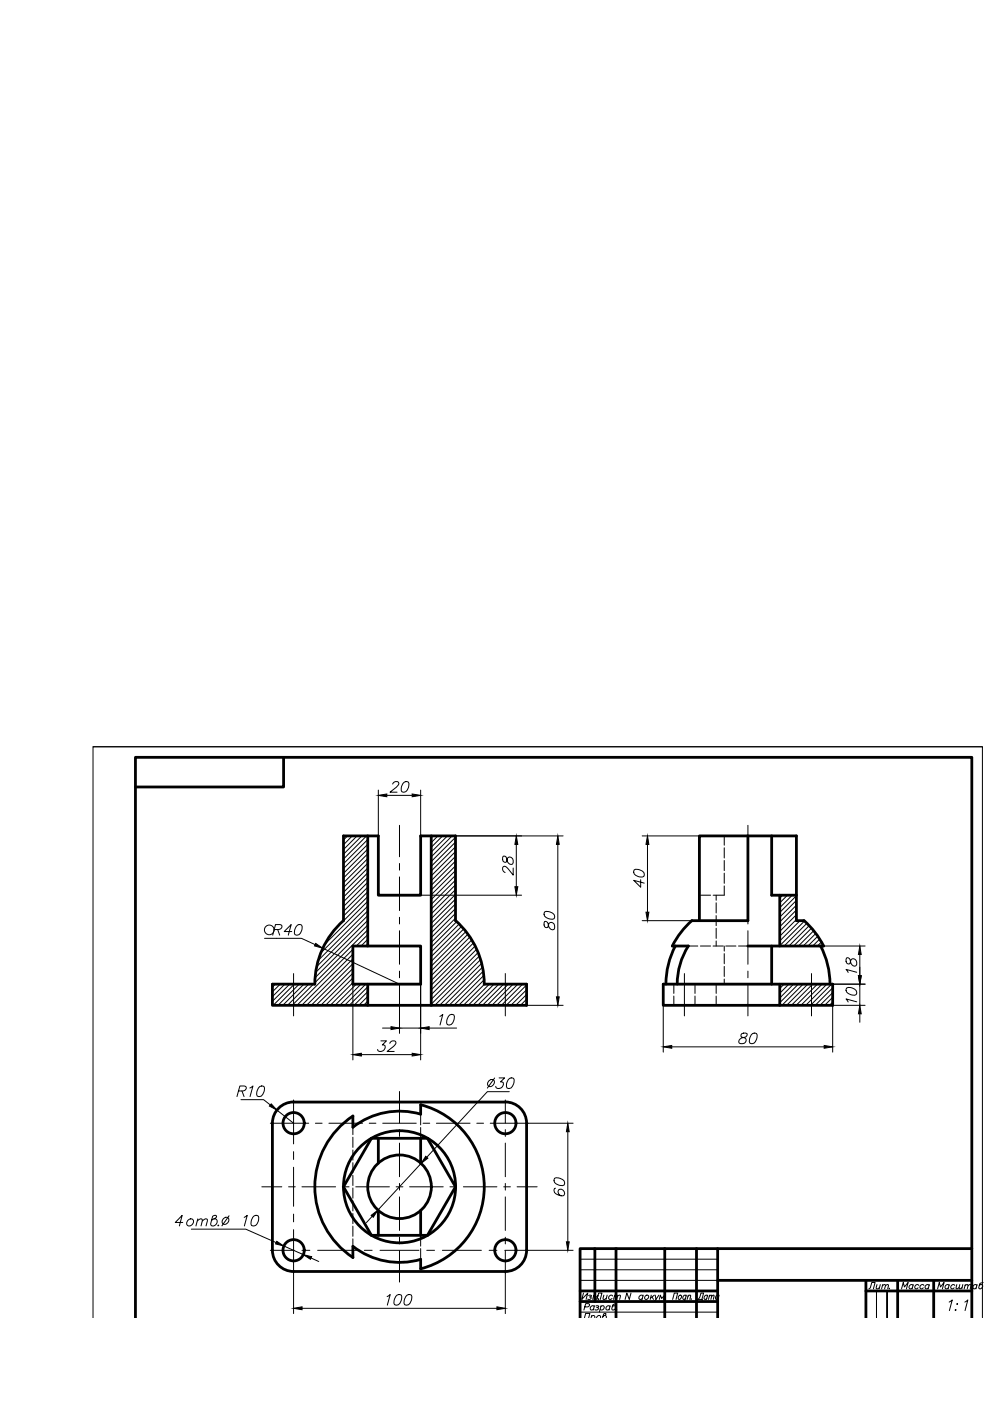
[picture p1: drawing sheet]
<svg xmlns="http://www.w3.org/2000/svg" width="210mm" height="297mm" viewBox="0 0 210 297" stroke-linecap="round" stroke-linejoin="round" font-family="sans-serif">
<defs><g id="words">
<text font-size="5.3" x="200" y="279">1:1</text>
<g font-size="4.4">
<text x="183.1" y="274.5">Лит.</text>
<text x="189.8" y="274.5">Масса</text>
<text x="197.6" y="274.5">Масштаб</text>
<text x="146.8" y="276.9">Дата</text>
</g>
<text font-size="4" x="125.2" y="276.6">Лист</text>
<text font-size="3.5" x="122.8" y="280.5">Пров.</text>
</g></defs>
<!-- layer: 0 -->
<path d="M19.7 158.3h188.6M19.7 279.4v-121.1h188.6v121.1M123 267h29.2M123 269.2h29.2M123 271.5h29.2M123 278.2h29.2M185.8 279.4v-5.7v5.7M188.1 279.4v-5.7v5.7" fill="none" stroke="#000" stroke-width=".21"/>
<g fill="none" stroke="#000" stroke-width=".59">
<path d="M60.1 160.6v6.3h-31.4M78 177.2v23.4M91.4 177.2v35.9M158.6 177.2v18h-11.9M163.6 177.2v12.6h5.3M72.8 195.2v-18h7.4v12.6h9v-12.6h7.4v18M72.8 195.2a18 18 0 0 0-6 13.5M96.6 195.2a18 18 0 0 1 6.1 13.5M146.7 195.2a17.8 17.8 0 0 0-4.1 5.4h3.4a15 15 0 0 0-2.4 8.1M148.3 195.2v-18h20.6v18h1.6M165.3 189.8v10.8M170.5 195.2a18 18 0 0 1 4.1 5.4h-16"/>
<path d="M66.7 208.7h-8.9v4.4h53.8v-4.4h-8.9M74.8 200.6h14.4v8.1h-14.4zM78 208.7v4.4M140.6 208.7h35.9v4.4h-35.9zM143.2 200.6a17.4 17.4 0 0 0-2 8.1M163.6 200.6v8.1M165.3 208.7v4.4M174 200.6a17.4 17.4 0 0 1 2 8.1M58.8 235.2a4.4 4.4 0 0 1 3.4-1.5l44.9-.1a4.5 4.5 0 0 1 4.5 4.5v27a4.5 4.5 0 0 1-4.5 4.5h-44.8a4.5 4.5 0 0 1-4.5-4.5v-27a4.5 4.5 0 0 1 1-2.9zM74.8 236.6v2.4M74.8 236.6a18 18 0 0 0 0 30M89.2 236.2v-2a18 18 0 0 1 13.5 17.4 18 18 0 0 1-13.5 17.4v-2"/>
<path d="M89.2 236.2a16 16 0 0 0-14.4 2.8M78.8 241.3h11.8l6 10.3-6 10.3h-11.8l-6-10.3zM80.2 241.3v5.3M80.2 256.6v5.3M89.2 241.3v5.3M89.2 256.6v5.3M28.7 279.4v-118.8h177.4v118.8M74.8 264.3v2.3M74.8 264.3a16 16 0 0 0 14.4 2.7M123 273.7h29.2M123 275.9h29.2M126.1 264.7v11.2"/>
<path d="M130.6 264.7v14.7M140.9 264.7v14.7M147.7 264.7v14.7M152.2 264.7v14.7M152.2 271.5h53.9M183.6 273.7h22.5M183.6 271.5v7.9M190.3 271.5v7.9M198 271.5v7.9M206.1 264.7h-83.1v14.7"/>
<circle cx="62.3" cy="238.1" r="2.25"/>
<circle cx="107.1" cy="238.1" r="2.25"/>
<circle cx="84.7" cy="251.6" r="11.9"/>
<circle cx="84.7" cy="251.6" r="6.7"/>
<circle cx="62.3" cy="265.1" r="2.25"/>
<circle cx="107.1" cy="265.1" r="2.25"/>
</g>
<g fill="none" stroke="#000" stroke-width=".21">
<path d="M123.7 274.2l-.3 1.3 1.2-1.3-.3 1.3M124 277.1l.8-.1 .2-.5-.8-.1-.4 1.3M133.8 274.2l-.4 1.3-.5-1.3-.4 1.3M136.3 274.8a.45 .45 0 0 0-.7 0 .45 .45 0 0 0 .3 .7l.3-.2M136.4 274.6l-.4 1.2-.6 .1M136.8 274.8l.3-.2a.45 .45 0 0 1 .3 .7 .45 .45 0 0 1-.7 0zM138.1 274.6l-.2 .9M138.3 275l.2 .5M138.7 274.6l-.8 .6M138.9 274.6l.2 .9 .6-.9M139.1 275.5l-.6 .4M139.8 275.5l.2-.9 .3 .7 .6-.7-.2 .9"/>
<path d="M141 275.4h.1M142.6 275.5l.4-1.3h.7l-.4 1.3M143.9 274.8l.3-.2a.45 .45 0 0 1 .2 .6 .45 .45 0 0 1-.5 .2zM145.5 274.8l-.1-.1a.43 .43 0 0 0-.6 .2 .43 .43 0 0 0 .3 .6l.2-.2M145.5 274.6l-.4 1.2-.4 .1"/>
</g>
<g fill="none" stroke="#000" stroke-width=".21">
<path d="M153.6 177.2v2M153.6 179.7v2.2M148.3 189.8h2.4M151.8 189.8v1.1M151.8 191.4v2.2M151.8 194.1v2.2M151.8 196.8v2.2M151.8 199.5v1.1M153.6 182.4v2.2M153.6 185.1v2.2M153.6 187.8v2h-2.4M142.9 208.7v1.9"/>
<path d="M142.9 211.2v1.9M145.9 200.6h2M147.4 208.7v1.9M147.4 211.2v1.9M148.5 200.6h2.2M151.2 200.6h2.1M151.8 208.7v1.9M151.8 211.2v1.9M153.6 200.6v1.1M153.6 202.2v2.1M153.6 204.9v2.1M153.6 207.6v1.1"/>
<path d="M153.9 200.6h2.1M156.6 200.6h2M74.8 239v1.6M89.2 236.2v2.3M89.2 239.1v2.2M74.8 241.1v2.2M74.8 243.8v2.2M74.8 246.5v2.2M74.8 249.2v2.2M74.8 251.9v2.1M74.8 254.6v2.1M74.8 257.3v2.1"/>
<path d="M74.8 260v2.1M74.8 262.7v1.6M89.2 261.9v2.3M89.2 264.7v2.3"/>
</g>
<g fill="none" stroke="#000" stroke-width=".21">
<path d="M73.7 177.2l-.9 .9M74.7 177.2l-1.9 1.9M75.7 177.2l-2.9 2.9M76.7 177.2l-3.9 3.9M77.7 177.2l-4.9 4.9M78 178l-5.2 5.1M78 179l-5.2 5.2M91.8 177.2l-.4 .4M92.9 177.2l-1.5 1.4M93.8 177.2l-2.4 2.4M94.9 177.2l-3.5 3.5M95.9 177.2l-4.5 4.5"/>
<path d="M96.6 177.5l-5.2 5.2M96.6 178.5l-5.2 5.2M96.6 179.5l-5.2 5.2M78 180l-5.2 5.2M78 181l-5.2 5.2M78 182l-5.2 5.2M78 183l-5.2 5.2M78 184l-5.2 5.2M78 185.1l-5.2 5.1M78 186.1l-5.2 5.1M78 187.1l-5.2 5.1M78 188.1l-5.2 5.1"/>
<path d="M78 189.1l-5.2 5.1M78 190.1l-7.1 7M78 191.1l-9.2 9.1M78 192.1l-10 10M78 193.1l-10.5 10.5M78 194.1l-10.9 10.9M78 195.1l-11.1 11.1M78 196.1l-11.2 11.2M78 197.1l-11.2 11.3M78 198.2l-2.5 2.4M78 199.2l-1.4 1.4M96.6 180.6l-5.2 5.1"/>
<path d="M96.6 181.6l-5.2 5.1M96.6 182.6l-5.2 5.1M96.6 183.6l-5.2 5.1M96.6 184.6l-5.2 5.1M96.6 185.6l-5.2 5.1M96.6 186.6l-5.2 5.1M96.6 187.6l-5.2 5.1M96.6 188.6l-5.2 5.2M96.6 189.6l-5.2 5.2M96.6 190.6l-5.2 5.2M96.6 191.6l-5.2 5.2M96.6 192.6l-5.2 5.2"/>
<path d="M96.6 193.7l-5.2 5.1M96.6 194.7l-5.2 5.1M96.8 195.4l-5.4 5.4M97.3 195.9l-5.9 5.9M97.8 196.4l-6.4 6.4M98.3 197l-6.9 6.8M98.8 197.5l-7.4 7.4M99.2 198.1l-7.8 7.7M99.6 198.7l-8.2 8.2M100 199.3l-8.6 8.6M100.4 199.9l-9 9M165.9 189.8l-.6 .6"/>
<path d="M167 189.8l-1.7 1.6M168 189.8l-2.7 2.6M168.9 189.9l-3.6 3.6M168.9 190.9l-3.6 3.6M168.9 191.9l-3.6 3.6M168.9 192.9l-3.6 3.6M168.9 193.9l-3.6 3.6M168.9 194.9l-3.6 3.6M169.6 195.2l-4.3 4.3M170.6 195.3l-5.3 5.2M171.1 195.7l-4.8 4.9M171.6 196.3l-4.3 4.3"/>
<path d="M172.1 196.8l-3.8 3.8M172.5 197.3l-3.2 3.3M173 197.9l-2.7 2.7M173.4 198.5l-2.1 2.1M173.8 199.1l-1.5 1.5M174.2 199.7l-.9 .9M58.4 208.7l-.6 .6M59.4 208.7l-1.6 1.6M60.4 208.7l-2.6 2.6M61.4 208.7l-3.6 3.6M62.4 208.7l-4.5 4.4M63.4 208.7l-4.5 4.4"/>
<path d="M64.4 208.7l-4.4 4.4M65.4 208.7l-4.4 4.4M66.5 208.7l-4.5 4.4M74.8 201.3l-11.8 11.8M74.8 202.3l-10.8 10.8M74.8 203.3l-9.8 9.8M74.8 204.3l-8.8 8.8M74.8 205.3l-7.8 7.8M74.8 206.3l-6.8 6.8M74.8 207.3l-5.8 5.8M74.8 208.3l-4.8 4.8M75.5 208.7l-4.5 4.4"/>
<path d="M76.5 208.7l-4.5 4.4M77.5 208.7l-4.4 4.4M78 200.2l-.4 .4M78 209.2l-3.9 3.9M78 210.2l-2.9 2.9M78 211.3l-1.9 1.8M78 212.3l-.9 .8M100.7 200.6l-9.3 9.3M101.1 201.3l-9.7 9.6M101.4 202l-10 9.9M101.6 202.7l-10.2 10.2M101.9 203.5l-9.7 9.6"/>
<path d="M102.1 204.3l-8.9 8.8M102.3 205.1l-8.1 8M102.4 205.9l-7.2 7.2M102.6 206.8l-6.4 6.3M102.6 207.8l-5.3 5.3M102.7 208.7l-4.5 4.4M103.8 208.7l-4.5 4.4M104.7 208.7l-4.4 4.4M105.8 208.7l-4.5 4.4M106.8 208.7l-4.5 4.4M107.8 208.7l-4.5 4.4M108.8 208.7l-4.5 4.4"/>
<path d="M109.8 208.7l-4.5 4.4M110.8 208.7l-4.5 4.4M111.6 208.8l-4.3 4.3M111.6 209.8l-3.3 3.3M111.6 210.8l-2.3 2.3M111.6 211.9l-1.2 1.2M111.6 212.9l-.2 .2M166.2 208.7l-.9 .9M167.3 208.7l-2 1.9M168.2 208.7l-2.9 2.9M169.3 208.7l-4 3.9M170.3 208.7l-4.5 4.4"/>
<path d="M171.3 208.7l-4.5 4.4M172.3 208.7l-4.5 4.4M173.3 208.7l-4.5 4.4M174.3 208.7l-4.5 4.4M174.5 200.4l-.2 .2M175.3 208.7l-4.5 4.4M176.3 208.7l-4.5 4.4M176.5 209.4l-3.7 3.7M176.5 210.5l-2.6 2.6M176.5 211.5l-1.6 1.6M176.5 212.5l-.6 .6"/>
</g>
<g fill="none" stroke="#000" stroke-width=".21">
<path d="M84.7 175v6.7M158.6 175v6.7M84.7 183.1v1.4M84.7 185.9v7.2M84.7 194.5v1.4M84.7 197.3v7.1M158.6 183.1v1.4M158.6 185.9v7.2M158.6 194.5v1.4M158.6 197.3v7.1M62.2 206.4v9M84.7 205.9v1.4"/>
<path d="M84.7 208.7v6.7M107.1 206.4v9M145.1 206.4v9M158.6 205.9v1.4M158.6 208.7v6.7M172.1 206.4v9M57.3 238.1h8.2M62.2 233.2v9.3M66.9 238.1h1.4M69.7 238.1h7.2M78.3 238.1h1.4M81.1 238.1h7.2"/>
<path d="M84.7 231.4v6.7M84.7 239.5v1.4M89.7 238.1h1.4M92.5 238.1h7.2M101.1 238.1h1.4M103.9 238.1h8.2M107.1 233.2v4.9M107.1 239.5v1.4M55.5 251.6h4.2M61.2 251.6h1.4M62.2 244.2v1.6M62.2 247.5v8.3"/>
<path d="M62.2 257.4v1.7M64 251.6h7.2M72.6 251.6h1.4M75.4 251.6h7.2M84 251.6h1.4M84.7 242.4v7.1M84.7 250.9v1.4M84.7 253.8v7.1M86.8 251.6h7.2M95.4 251.6h1.4M98.2 251.6h7.2M106.8 251.6h1.4"/>
<path d="M107.1 242.4v7.1M107.1 250.9v1.4M107.1 253.8v7.1M109.6 251.6h4.3M57.3 265.1h5.1M62.2 260.7v9.3M64 265.1h1.7M67.3 265.1h8.3M77.3 265.1h1.6M80.6 265.1h8.2M84.7 262.3v1.4M84.7 265.2v6.6"/>
<path d="M90.5 265.1h1.6M93.8 265.1h8.3M103.7 265.1h1.7M107 265.1h5.1M107.1 262.3v1.4M107.1 265.2v4.8"/>
</g>
<g fill="none" stroke="#000" stroke-width=".21">
<path d="M80.2 167.5v9.7M82 168.6h5.4M83.3 166.2a.69 .69 0 0 1 .6-.5 .69 .69 0 0 1 .7 .4l-.6 .8-1.3 1.1h1.5M85.7 165.8h.9a1.68 1.68 0 0 1-.9 2.2l-.5-.1a1.82 1.82 0 0 1 .5-2.1zM89.2 167.5v9.7h30.2M109.5 179v9M118.3 179v32.3M136.2 177.2h12.1M137.3 179v14.4M56.1 198.9h7.8l2.9 1.4M58.1 197.1h1a.68 .68 0 0 0 .6-.9l-.3-.2h-1l-.6 2.3M58.9 197.1l.4 1.2"/>
<path d="M61.9 197.5h-1.6l1.4-1.5-.6 2.3M63.1 196.1h.8a1.34 1.34 0 0 1 0 1.5 1.34 1.34 0 0 1-1.4 .6 1.87 1.87 0 0 1 .6-2.1zM89.2 189.8h21.4M106.7 181.5a.87 .87 0 0 0 .4 1.3 .89 .89 0 0 0 .5-.9 .79 .79 0 0 1 1.2 .3 .79 .79 0 0 1-.4 1.1 1.51 1.51 0 0 1-1.1-1.6l-.2-.2zM108.8 184v1.5l-1.1-1.3a.86 .86 0 0 0-.9-.5l-.1 .1a.81 .81 0 0 0 .4 1.2M115.5 195.4a.87 .87 0 0 0 .4 1.3 .89 .89 0 0 0 .5-.9 .79 .79 0 0 1 1.2 .2 .79 .79 0 0 1-.4 1.1 1.54 1.54 0 0 1-1.1-1.5zM115.5 193.4a1.35 1.35 0 0 1 1.4 0 1.35 1.35 0 0 1 .6 1.4 1.35 1.35 0 0 1-1.5-.1 1.35 1.35 0 0 1-.5-1.3zM134.5 184.4a1.7 1.7 0 0 1 2.1 .9l-.1 .5a1.34 1.34 0 0 1-1.5 0 1.34 1.34 0 0 1-.5-1.4zM135.8 186.5v1.6l-1.4-1.5 2.2 .6M136.2 195.2h12.1M68.4 201l16.3 7.7M74.8 208.7v16"/>
<path d="M81.1 218h1.8M84.7 215.4v3.7M84.7 218h4.5M89.2 208.7v16M91 218h5.8M93.3 215.5l.6-.4-.6 2.2M95.4 215.2a.62 .62 0 0 1 .9 .3 1.34 1.34 0 0 1-1.5 1.7 1.87 1.87 0 0 1 .6-2zM111.6 213.1h7.8M140.6 213.1v10M157.3 219.1l-.2 .5a.86 .86 0 0 0 .9 .5 .79 .79 0 0 1-.3 1.1 .79 .79 0 0 1-1.1-.3 1.55 1.55 0 0 1 1.6-1.1l.2-.7zM159.5 219.1h.9a1.34 1.34 0 0 1 0 1.5 1.34 1.34 0 0 1-1.4 .6 1.89 1.89 0 0 1 .5-2.1zM174.6 200.6h8.8"/>
<path d="M176.5 208.7h6.9M179.5 209.5a1.66 1.66 0 0 1 2.1 .9l-.1 .5a1.72 1.72 0 0 1-2.1-.9zM179.5 203.1a.84 .84 0 0 0 .4 1.3 .89 .89 0 0 0 .6-.9 .79 .79 0 0 1 1.1 .3 .79 .79 0 0 1-.4 1.1 1.55 1.55 0 0 1-1.1-1.6zM181.6 212.4l-2.2-.6 .4 .6M181.6 206.1l-2.2-.6 .4 .7M182.3 202.4v4.5M182.3 208.7v4.4M182.3 214.9v1.8M183.4 213.1h-6.9v10M50.6 231.3h.9a.68 .68 0 0 0 .7-.8l-.4-.2h-.9l-.7 2.2M51.1 233.2h4.8l1.4 1.1M51.3 231.3l.4 1.2"/>
<path d="M53 230.7l.6-.4-.6 2.2M55.1 230.4h.9a1.7 1.7 0 0 1-1 2.1l-.5-.1a1.87 1.87 0 0 1 .6-2zM58.7 235.4l3.5 2.7M76.6 223.6h10.8M80.8 220.7h1.1l-.8 .9 .5 .1a.93 .93 0 0 1-.3 1.1 .93 .93 0 0 1-1.2-.1v-.2M82.6 221.2a.69 .69 0 0 1 .7-.5 .69 .69 0 0 1 .7 .4l-.6 .8-1.3 1h1.5M103.6 229.2a.66 .66 0 0 1 1.1-.2 .66 .66 0 0 1-.1 1 .68 .68 0 0 1-1.2 0zM104.9 228.6l-1.6 2.1M105.8 228.5h1.2l-.9 .9 .5 .1a.93 .93 0 0 1-.3 1.1 .93 .93 0 0 1-1.1 0l-.1-.3M108 231.5h-4.7l-12.8 13.9M108 228.6h.9a1.7 1.7 0 0 1-.9 2.2l-.5-.1a1.81 1.81 0 0 1 .5-2.1zM112.1 238.1h9.4"/>
<path d="M120.4 239.9v23.4M142.4 222h32.3M38.7 259.2h-1.5l1.4-1.5-.6 2.2M39.8 258.7a.67 .67 0 0 1 1.1-.1 .67 .67 0 0 1-.1 1 .63 .63 0 0 1-.9 .3 .63 .63 0 0 1-.3-.8zM41.8 258.8l.7-.4 .4 .1-.3 1.4M41.9 258.4l-.4 1.5M42.9 258.8l.7-.4 .4 .1-.3 1.4M45.4 258.4h.3a.81 .81 0 0 1 .1 1.2 .81 .81 0 0 1-1.1 .1l.4-1.8 .7-.2 .1 .3-.1 .2-.9 .5M46.3 259.7v.2l.1-.1M47.3 258.4a.66 .66 0 0 1 1.1-.2 .66 .66 0 0 1-.1 1 .68 .68 0 0 1-1.2 0zM48.6 257.8l-1.6 2.1M51.8 258.1l.6-.4-.6 2.2"/>
<path d="M53.9 257.8h.8a1.34 1.34 0 0 1 0 1.5 1.34 1.34 0 0 1-1.4 .5 1.89 1.89 0 0 1 .6-2zM78.9 257.9l-1.2 1.3M89.3 246.7l-9.2 9.9M117.6 249.8a1.7 1.7 0 0 1 2.1 .9l-.1 .5a1.35 1.35 0 0 1-1.5 0 1.35 1.35 0 0 1-.5-1.4zM117.8 251.9l-.2 .1a.86 .86 0 0 0 .3 1.1 1.57 1.57 0 0 0 1.7 .3 .83 .83 0 0 0-.2-1 .83 .83 0 0 0-1-.1 .84 .84 0 0 0 .6 1.2M40.6 260.6h11.5l6.5 2.9M60.2 264.2l4.1 1.8M62.2 270v8.5M64 277.4h41.4M65.9 266.7l1.7 .8M82.1 274.9l.6-.4-.6 2.2M84.2 274.6h.9a1.7 1.7 0 0 1-.9 2.1l-.6-.1a1.87 1.87 0 0 1 .6-2z"/>
<path d="M86.3 274.6h.9a1.7 1.7 0 0 1-.9 2.1l-.5-.1a1.87 1.87 0 0 1 .5-2zM107.1 270v8.5M112.1 265.1h9.4"/>
<circle cx="57.1" cy="197.2" r="1.03"/>
</g>
<g fill="#000" stroke="#000" stroke-width=".21">
<path d="M80.2 168.6l1.8-.3v.6zM87.4 168.3l1.8 .3-1.8 .3zM109.5 177.2l.3 1.8h-.6zM118.3 177.2l.3 1.8h-.6zM137.3 177.2l.3 1.8h-.6zM109.2 188h.6l-.3 1.8zM137 193.4h.6l-.3 1.8zM66.9 200l1.5 1-1.7-.4zM82.9 217.7l1.8 .3-1.8 .3zM89.2 218l1.8-.3v.6zM118 211.3h.6l-.3 1.8zM182.3 213.1l.3 1.8h-.6z"/>
<path d="M182 206.9h.6l-.3 1.8zM182.3 200.6l.3 1.8h-.6zM57.5 234l1.2 1.4-1.6-.9zM74.8 223.6l1.8-.3v.6zM87.4 223.3l1.8 .3-1.8 .3zM120.4 238.1l.3 1.8h-.6zM140.6 222l1.8-.3v.6zM174.7 221.7l1.8 .3-1.8 .3zM78.7 257.7l1.4-1.1-1 1.5zM90.3 245.2l.4 .4-1.4 1.1zM58.7 263.2l1.5 1-1.8-.5zM62.2 277.4l1.8-.3v.6z"/>
<path d="M64.3 266l1.8 .4-.3 .6zM105.4 277.1l1.7 .3-1.7 .3zM120.1 263.3h.6l-.3 1.8z"/>
</g>
<use href="#words"/>
</svg>
